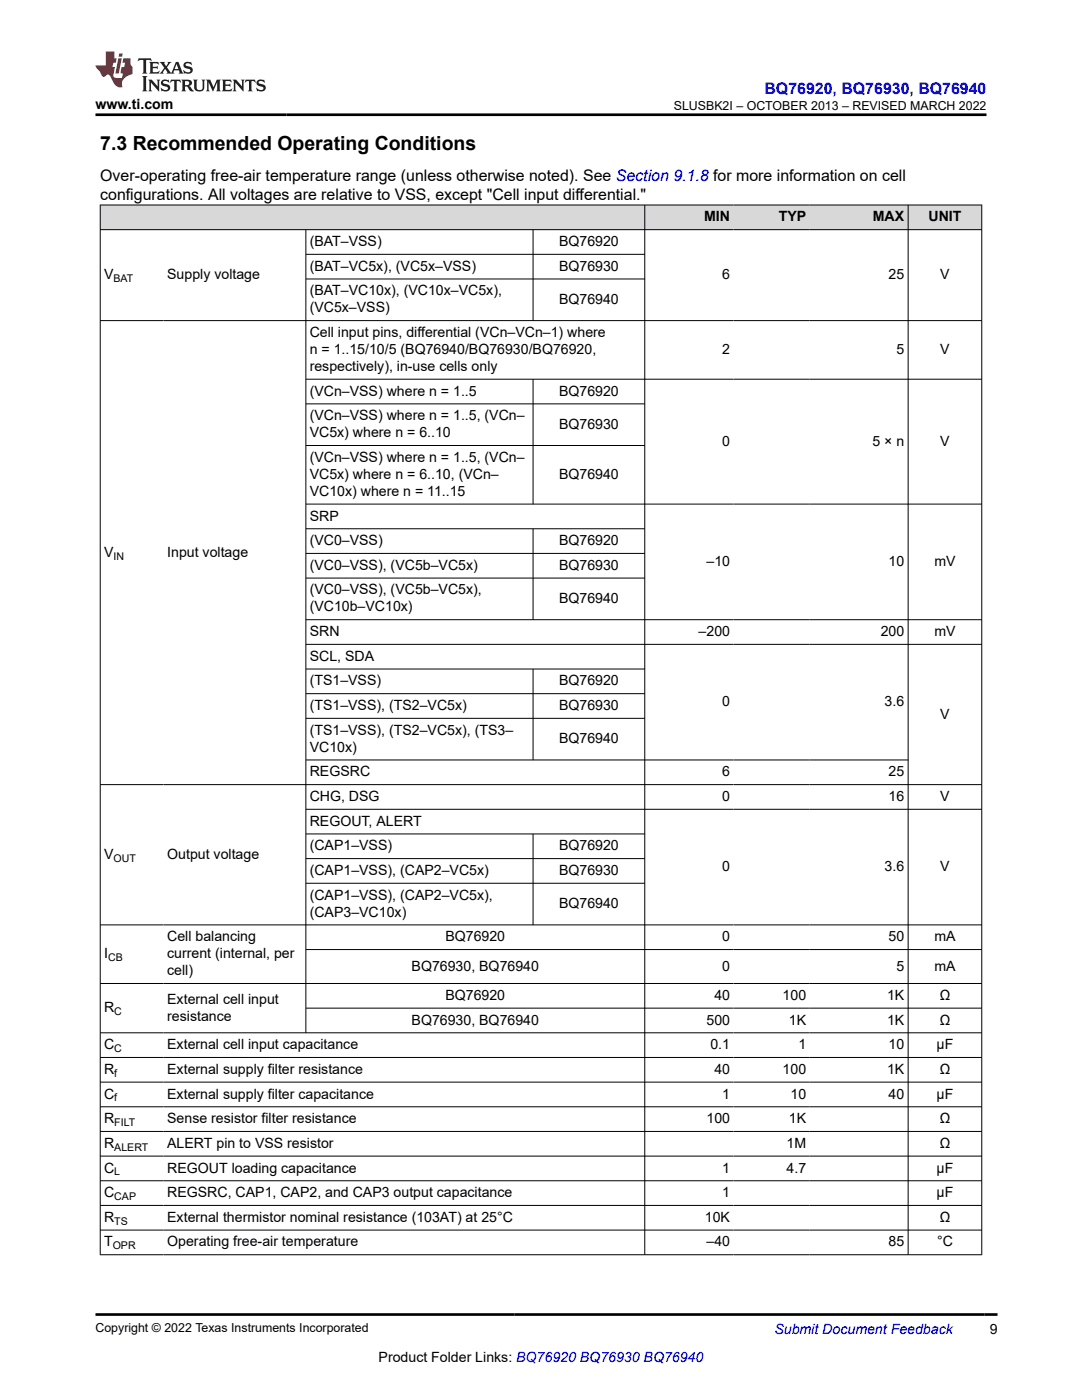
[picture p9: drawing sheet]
<svg xmlns="http://www.w3.org/2000/svg" width="216mm" height="279mm" viewBox="0 0 216 279" stroke-linecap="round" stroke-linejoin="round" font-family="sans-serif">
<defs><g id="words">
<text font-size="3.9" x="20" y="29.9">7.3 Recommended Operating Conditions</text>
<text font-size="3.2" fill="#00f" x="152.5" y="18.7">BQ76920, BQ76930, BQ76940</text>
<g font-size="3.2">
<text x="20" y="36.1">Over-operating free-air temperature range (unless otherwise noted). See Section 9.1.8 for more information on cell</text>
<text x="20" y="39.9">configurations. All voltages are relative to VSS, except &quot;Cell input differential.&quot;</text>
</g>
<g font-size="2.8">
<text x="19" y="21.8">www.ti.com</text>
<text x="140.5" y="44.2">MIN</text>
<text x="155.4" y="44.2">TYP</text>
<text x="174.2" y="44.2">MAX</text>
<text x="185.3" y="44.2">UNIT</text>
<text x="61.8" y="49.1">(BAT–VSS)</text>
<text x="111.5" y="49.1">BQ76920</text>
<text x="20.8" y="55.7">V</text>
<text x="33.4" y="55.7">Supply voltage</text>
<text x="61.8" y="54">(BAT–VC5x), (VC5x–VSS)</text>
<text x="61.8" y="59">(BAT–VC10x), (VC10x–VC5x),</text>
<text x="111.5" y="54">BQ76930</text>
<text x="144.1" y="55.7">6</text>
<text x="177.3" y="55.7">25</text>
<text x="187.6" y="55.7">V</text>
<text x="61.8" y="62.3">(VC5x–VSS)</text>
<text x="111.5" y="60.6">BQ76940</text>
<text x="61.8" y="67.3">Cell input pins, differential (VCn–VCn–1) where</text>
<text x="61.8" y="70.6">n = 1..15/10/5 (BQ76940/BQ76930/BQ76920,</text>
<text x="144.1" y="70.6">2</text>
<text x="178.9" y="70.6">5</text>
<text x="187.6" y="70.6">V</text>
<text x="61.8" y="74">respectively), in-use cells only</text>
<text x="61.8" y="79">(VCn–VSS) where n = 1..5</text>
<text x="61.8" y="83.9">(VCn–VSS) where n = 1..5, (VCn–</text>
<text x="111.5" y="79">BQ76920</text>
<text x="61.8" y="87.3">VC5x) where n = 6..10</text>
<text x="111.5" y="85.6">BQ76930</text>
<text x="144.1" y="89">0</text>
<text x="174.1" y="89">5 × n</text>
<text x="187.6" y="89">V</text>
<text x="61.8" y="92.2">(VCn–VSS) where n = 1..5, (VCn–</text>
<text x="61.8" y="95.6">VC5x) where n = 6..10, (VCn–</text>
<text x="111.5" y="95.6">BQ76940</text>
<text x="61.8" y="99">VC10x) where n = 11..15</text>
<text x="61.8" y="103.9">SRP</text>
<text x="20.8" y="111.1">V</text>
<text x="33.4" y="111.1">Input voltage</text>
<text x="61.8" y="108.8">(VC0–VSS)</text>
<text x="61.8" y="113.7">(VC0–VSS), (VC5b–VC5x)</text>
<text x="111.5" y="108.8">BQ76920</text>
<text x="111.5" y="113.7">BQ76930</text>
<text x="141" y="113">–10</text>
<text x="177.3" y="113">10</text>
<text x="186.4" y="113">mV</text>
<text x="61.8" y="118.6">(VC0–VSS), (VC5b–VC5x),</text>
<text x="61.8" y="122">(VC10b–VC10x)</text>
<text x="111.5" y="120.3">BQ76940</text>
<text x="61.8" y="126.9">SRN</text>
<text x="61.8" y="131.9">SCL, SDA</text>
<text x="139.4" y="126.9">–200</text>
<text x="175.7" y="126.9">200</text>
<text x="186.4" y="126.9">mV</text>
<text x="61.8" y="136.8">(TS1–VSS)</text>
<text x="111.5" y="136.8">BQ76920</text>
<text x="61.8" y="141.7">(TS1–VSS), (TS2–VC5x)</text>
<text x="111.5" y="141.7">BQ76930</text>
<text x="144.1" y="140.9">0</text>
<text x="176.5" y="140.9">3.6</text>
<text x="187.6" y="143.4">V</text>
<text x="61.8" y="146.6">(TS1–VSS), (TS2–VC5x), (TS3–</text>
<text x="111.5" y="148.3">BQ76940</text>
<text x="61.8" y="150">VC10x)</text>
<text x="61.8" y="154.9">REGSRC</text>
<text x="144.1" y="154.9">6</text>
<text x="177.3" y="154.9">25</text>
<text x="61.8" y="159.9">CHG, DSG</text>
<text x="144.1" y="159.9">0</text>
<text x="177.3" y="159.9">16</text>
<text x="187.6" y="159.9">V</text>
<text x="61.8" y="164.8">REGOUT, ALERT</text>
<text x="20.8" y="171.4">V</text>
<text x="33.4" y="171.4">Output voltage</text>
<text x="61.8" y="169.7">(CAP1–VSS)</text>
<text x="111.5" y="169.7">BQ76920</text>
<text x="144.1" y="173.9">0</text>
<text x="176.5" y="173.9">3.6</text>
<text x="187.6" y="173.9">V</text>
<text x="61.8" y="174.6">(CAP1–VSS), (CAP2–VC5x)</text>
<text x="61.8" y="179.5">(CAP1–VSS), (CAP2–VC5x),</text>
<text x="111.5" y="174.6">BQ76930</text>
<text x="61.8" y="182.9">(CAP3–VC10x)</text>
<text x="111.5" y="181.2">BQ76940</text>
<text x="20.8" y="191.2">I</text>
<text x="33.4" y="187.9">Cell balancing</text>
<text x="33.4" y="191.2">current (internal, per</text>
<text x="88.9" y="187.9">BQ76920</text>
<text x="144.1" y="187.9">0</text>
<text x="177.3" y="187.9">50</text>
<text x="186.4" y="187.9">mA</text>
<text x="33.4" y="194.6">cell)</text>
<text x="82.1" y="193.7">BQ76930, BQ76940</text>
<text x="144.1" y="193.7">0</text>
<text x="178.9" y="193.7">5</text>
<text x="186.4" y="193.7">mA</text>
<text x="20.8" y="202">R</text>
<text x="33.4" y="200.3">External cell input</text>
<text x="33.4" y="203.7">resistance</text>
<text x="88.9" y="199.6">BQ76920</text>
<text x="142.5" y="199.6">40</text>
<text x="156.2" y="199.6">100</text>
<text x="177" y="199.6">1K</text>
<text x="187.5" y="199.6">Ω</text>
<text x="20.8" y="209.4">C</text>
<text x="33.4" y="209.4">External cell input capacitance</text>
<text x="82.1" y="204.5">BQ76930, BQ76940</text>
<text x="141" y="204.5">500</text>
<text x="141.8" y="209.4">0.1</text>
<text x="157.4" y="204.5">1K</text>
<text x="159.3" y="209.4">1</text>
<text x="177" y="204.5">1K</text>
<text x="177.3" y="209.4">10</text>
<text x="186.9" y="209.4">µF</text>
<text x="187.5" y="204.5">Ω</text>
<text x="20.8" y="214.3">R</text>
<text x="33.4" y="214.3">External supply filter resistance</text>
<text x="142.5" y="214.3">40</text>
<text x="156.2" y="214.3">100</text>
<text x="177" y="214.3">1K</text>
<text x="187.5" y="214.3">Ω</text>
<text x="20.8" y="219.2">C</text>
<text x="33.4" y="219.2">External supply filter capacitance</text>
<text x="144.1" y="219.2">1</text>
<text x="157.7" y="219.2">10</text>
<text x="177.3" y="219.2">40</text>
<text x="186.9" y="219.2">µF</text>
<text x="20.8" y="224.2">R</text>
<text x="33.4" y="224.2">Sense resistor filter resistance</text>
<text x="141" y="224.2">100</text>
<text x="157.4" y="224.2">1K</text>
<text x="187.5" y="224.2">Ω</text>
<text x="20.8" y="229.1">R</text>
<text x="20.8" y="234">C</text>
<text x="33.4" y="229.1">ALERT pin to VSS resistor</text>
<text x="33.4" y="234">REGOUT loading capacitance</text>
<text x="144.1" y="234">1</text>
<text x="157" y="234">4.7</text>
<text x="157" y="229.1">1M</text>
<text x="186.9" y="234">µF</text>
<text x="187.5" y="229.1">Ω</text>
<text x="20.8" y="238.9">C</text>
<text x="33.4" y="238.9">REGSRC, CAP1, CAP2, and CAP3 output capacitance</text>
<text x="144.1" y="238.9">1</text>
<text x="186.9" y="238.9">µF</text>
<text x="20.8" y="243.8">R</text>
<text x="33.4" y="243.8">External thermistor nominal resistance (103AT) at 25°C</text>
<text x="140.7" y="243.8">10K</text>
<text x="187.5" y="243.8">Ω</text>
<text x="20.8" y="248.8">T</text>
<text x="33.4" y="248.8">Operating free-air temperature</text>
<text x="141" y="248.8">–40</text>
<text x="177.3" y="248.8">85</text>
<text x="187" y="248.8">°C</text>
<text x="197.5" y="266.1">9</text>
<text x="75.6" y="271.7">Product Folder Links: BQ76920 BQ76930 BQ76940</text>
</g>
<text font-size="2.8" fill="#00f" x="154.5" y="266.2">Submit Document Feedback</text>
<g font-size="2.5">
<text x="134.4" y="21.9">SLUSBK2I – OCTOBER 2013 – REVISED MARCH 2022</text>
<text x="19" y="265.9">Copyright © 2022 Texas Instruments Incorporated</text>
</g>
<g font-size="2.1">
<text x="22.6" y="56.3">BAT</text>
<text x="22.6" y="111.7">IN</text>
<text x="22.6" y="172">OUT</text>
<text x="21.6" y="191.8">CB</text>
<text x="22.8" y="202.6">C</text>
<text x="22.8" y="210">C</text>
<text x="22.8" y="214.9">f</text>
<text x="22.8" y="219.8">f</text>
<text x="22.8" y="224.7">FILT</text>
<text x="22.8" y="229.6">ALERT</text>
<text x="22.8" y="234.6">L</text>
<text x="22.8" y="239.5">CAP</text>
<text x="22.8" y="244.4">TS</text>
<text x="22.5" y="249.3">OPR</text>
</g>
</g></defs>
<g fill="#d8d8d8">
<path d="M20 40.9h175.9v4.9h-175.9z" fill-rule="evenodd"/>
<path d="M20.1 41h108.5v4.8h-108.5z" fill-rule="evenodd"/>
<path d="M128.7 41h17.7v4.8h-17.7z" fill-rule="evenodd"/>
<path d="M146.4 41h15.2v4.8h-15.2z" fill-rule="evenodd"/>
<path d="M161.6 41h19.5v4.8h-19.5z" fill-rule="evenodd"/>
<path d="M181.3 41h14.5v4.8h-14.5z" fill-rule="evenodd"/>
</g>
<g fill="none" stroke="#000" stroke-width=".2">
<path d="M19.9 40.9h176.1M19.9 45.8h176.1M20 40.9v209.6M61 45.8v160.4M61 50.8h67.7M61 55.7h67.7M106.4 45.8v18.2M128.7 40.9v209.6M181.2 40.9v209.6M195.9 40.9v209.6M19.9 64h176.1M61 75.7h135"/>
<path d="M106.4 75.7v25M61 80.6h67.7M61 88.9h67.7M61 100.6h135M61 105.5h67.7M61 110.4h67.7M61 115.4h67.7M106.4 105.5v18.2M61 128.6h135M61 133.5h67.7M61 138.4h67.7M106.4 133.5v18.2"/>
<path d="M196 123.7h-135M19.9 156.6h176.1M61 151.7h120.3M61 143.4h67.7M61 161.5h135M61 166.4h67.7M61 171.4h67.7M61 176.3h67.7M106.4 166.4v18.2M19.9 184.6h176.1M19.9 196.3h176.1M61 189.5h135"/>
<path d="M19.9 206.1h176.1M19.9 211h176.1M19.9 216h176.1M61 201.2h135M19.9 220.9h176.1M19.9 225.8h176.1M19.9 230.7h176.1M19.9 235.6h176.1M19.9 240.6h176.1M19.9 245.5h176.1M19.9 250.4h176.1"/>
</g>
<path d="M27.7 11.6l-.2 .6 .5-.2h.6v.1v2.2l-.2 .4h1l-.2-.4v-2.2v-.1h.5l.5 .2-.1-.6zM29.8 12.4l.2 .3v1.6l-.2 .4h1.9l.1-.6a1.08 1.08 0 0 1-1.3 .2v-.7h.6l.4 .2v-.7l-.4 .2h-.6v-.5l.2-.2a1 1 0 0 1 1 .3l-.1-.5zM31.8 12.4l1 1.1-1 1.2h.9l-.2-.2 .4-.8 .5 .8-.2 .2h1.6l-.2-.2 .1-.5h1l.1 .5-.1 .2h.9l-.2-.4-.8-1.9h-.5l-1 2.1-.8-1.1 .9-1h-.8l.2 .2-.5 .6-.3-.6 .1-.2zM35.2 12.8l.4 1h-.8zM36.8 12.5a.65 .65 0 0 0-.2 .7 .65 .65 0 0 0 .6 .5l.7 .1 .1 .3a.79 .79 0 0 1-.7 .4 .79 .79 0 0 1-.7-.5l.1 .7 .2-.1a.93 .93 0 0 0 1.1 0 .93 .93 0 0 0 .4-.9 1.46 1.46 0 0 0-1.2-.6l-.1-.3a1.09 1.09 0 0 1 1.2 .2l-.2-.6-.1 .1-.6-.2zM28.4 15.2l.2 .4v2.2l-.2 .4h1l-.2-.4v-2.2l.2-.4zM29.6 15.9l.2 .4v1.5l-.2 .4h.8l-.3-.4v-1.3l1.7 1.8v-2l.2-.4h-.8l.2 .2 .1 1.1-1.2-1.3zM32.3 16a.65 .65 0 0 0-.2 .8 .65 .65 0 0 0 .7 .4l.6 .2 .1 .2a.79 .79 0 0 1-.7 .4 .79 .79 0 0 1-.7-.5l.1 .7 .2-.1a.93 .93 0 0 0 1.1 .1 .93 .93 0 0 0 .4-1 1.46 1.46 0 0 0-1.2-.5l-.1-.4a1.09 1.09 0 0 1 1.2 .2l-.2-.6-.1 .1-.6-.1zM34.1 15.9l-.1 .6a.63 .63 0 0 1 .7-.3l.1 1.6-.3 .4h1l-.2-.4v-1.6a.66 .66 0 0 1 .8 .3l-.1-.6zM36.2 15.9l.2 .4v1.5l-.2 .4h.9l-.2-.2v-.7h.5l.1 .2a.79 .79 0 0 0 1.2 .6l-1-.9a.61 .61 0 0 0 .6-.6 .61 .61 0 0 0-.5-.7zM36.9 16.2h.2a.47 .47 0 0 1 .5 .1 .47 .47 0 0 1 .1 .5l-.2 .1-.6 .1zM38.5 15.9l.2 .2a2.27 2.27 0 0 0 .4 2 1.04 1.04 0 0 0 1.7-.7v-1.3l.2-.2h-.8l.2 .4v1.1a.6 .6 0 0 1-.6 .6 .6 .6 0 0 1-.6-.6v-1.1l.3-.4zM41.1 15.9l.2 .4v1.5l-.2 .4h.7l-.2-.4v-1.4l.9 1.9 .8-1.9v1.4l-.2 .4h1l-.3-.4v-1.5l.3-.4h-.8l-.7 1.5-.7-1.5zM44.3 15.9l.2 .4v1.5l-.2 .4h1.9l.1-.6a1.09 1.09 0 0 1-1.3 .2v-.7h.6l.4 .2v-.6l-.4 .2h-.6v-.6l.2-.1a1.01 1.01 0 0 1 1 .3l-.1-.6zM46.4 15.9l.3 .4v1.5l-.3 .4h.8l-.2-.4v-1.3l1.6 1.8v-2l.2-.4h-.7l.2 .2v1.1l-1.2-1.3zM49 15.9l-.1 .6a.63 .63 0 0 1 .8-.3v1.6l-.3 .4h1l-.2-.4v-1.6a.66 .66 0 0 1 .8 .3l-.1-.6zM51.4 16a.65 .65 0 0 0-.2 .8 .65 .65 0 0 0 .6 .4l.6 .2 .2 .2a.79 .79 0 0 1-.8 .4 .79 .79 0 0 1-.6-.5l.1 .7 .2-.1a.93 .93 0 0 0 1 .1 .93 .93 0 0 0 .5-1 1.46 1.46 0 0 0-1.3-.5l-.1-.4a1.09 1.09 0 0 1 1.3 .2l-.2-.6-.2 .1-.5-.1z" fill="#231f20"/>
<path d="M21.1 10.3v2.7h-2.1l.1 .4 .9 1a.95 .95 0 0 0 .9 .9 .59 .59 0 0 1 .6-.4 .59 .59 0 0 1 .5 .3l.4 .8a1.59 1.59 0 0 0 2.1 1.4 1.61 1.61 0 0 1 1-2.3l1-.3-.1-1.5a1.59 1.59 0 0 1-.4-1.7h-1.4l-.2 .9h.5l-.1 .9h-.5l-.2 .9v.3l.4 .1-.2 .9h-.6a.73 .73 0 0 1-1.1-.7l.3-1.5h-.5l.2-.9h.5l.2-.9h-.5v-1.3zM23.6 11.6l-.6 3.1h.7l.6-3.1zM23.8 10.7l-.1 .6h.7l.1-.6z" fill="#ed1c24"/>
<path d="M19 22.9h177.8M19.1 262.3h179.9" fill="none" stroke="#000" stroke-width=".53"/>
<use href="#words"/>
</svg>
